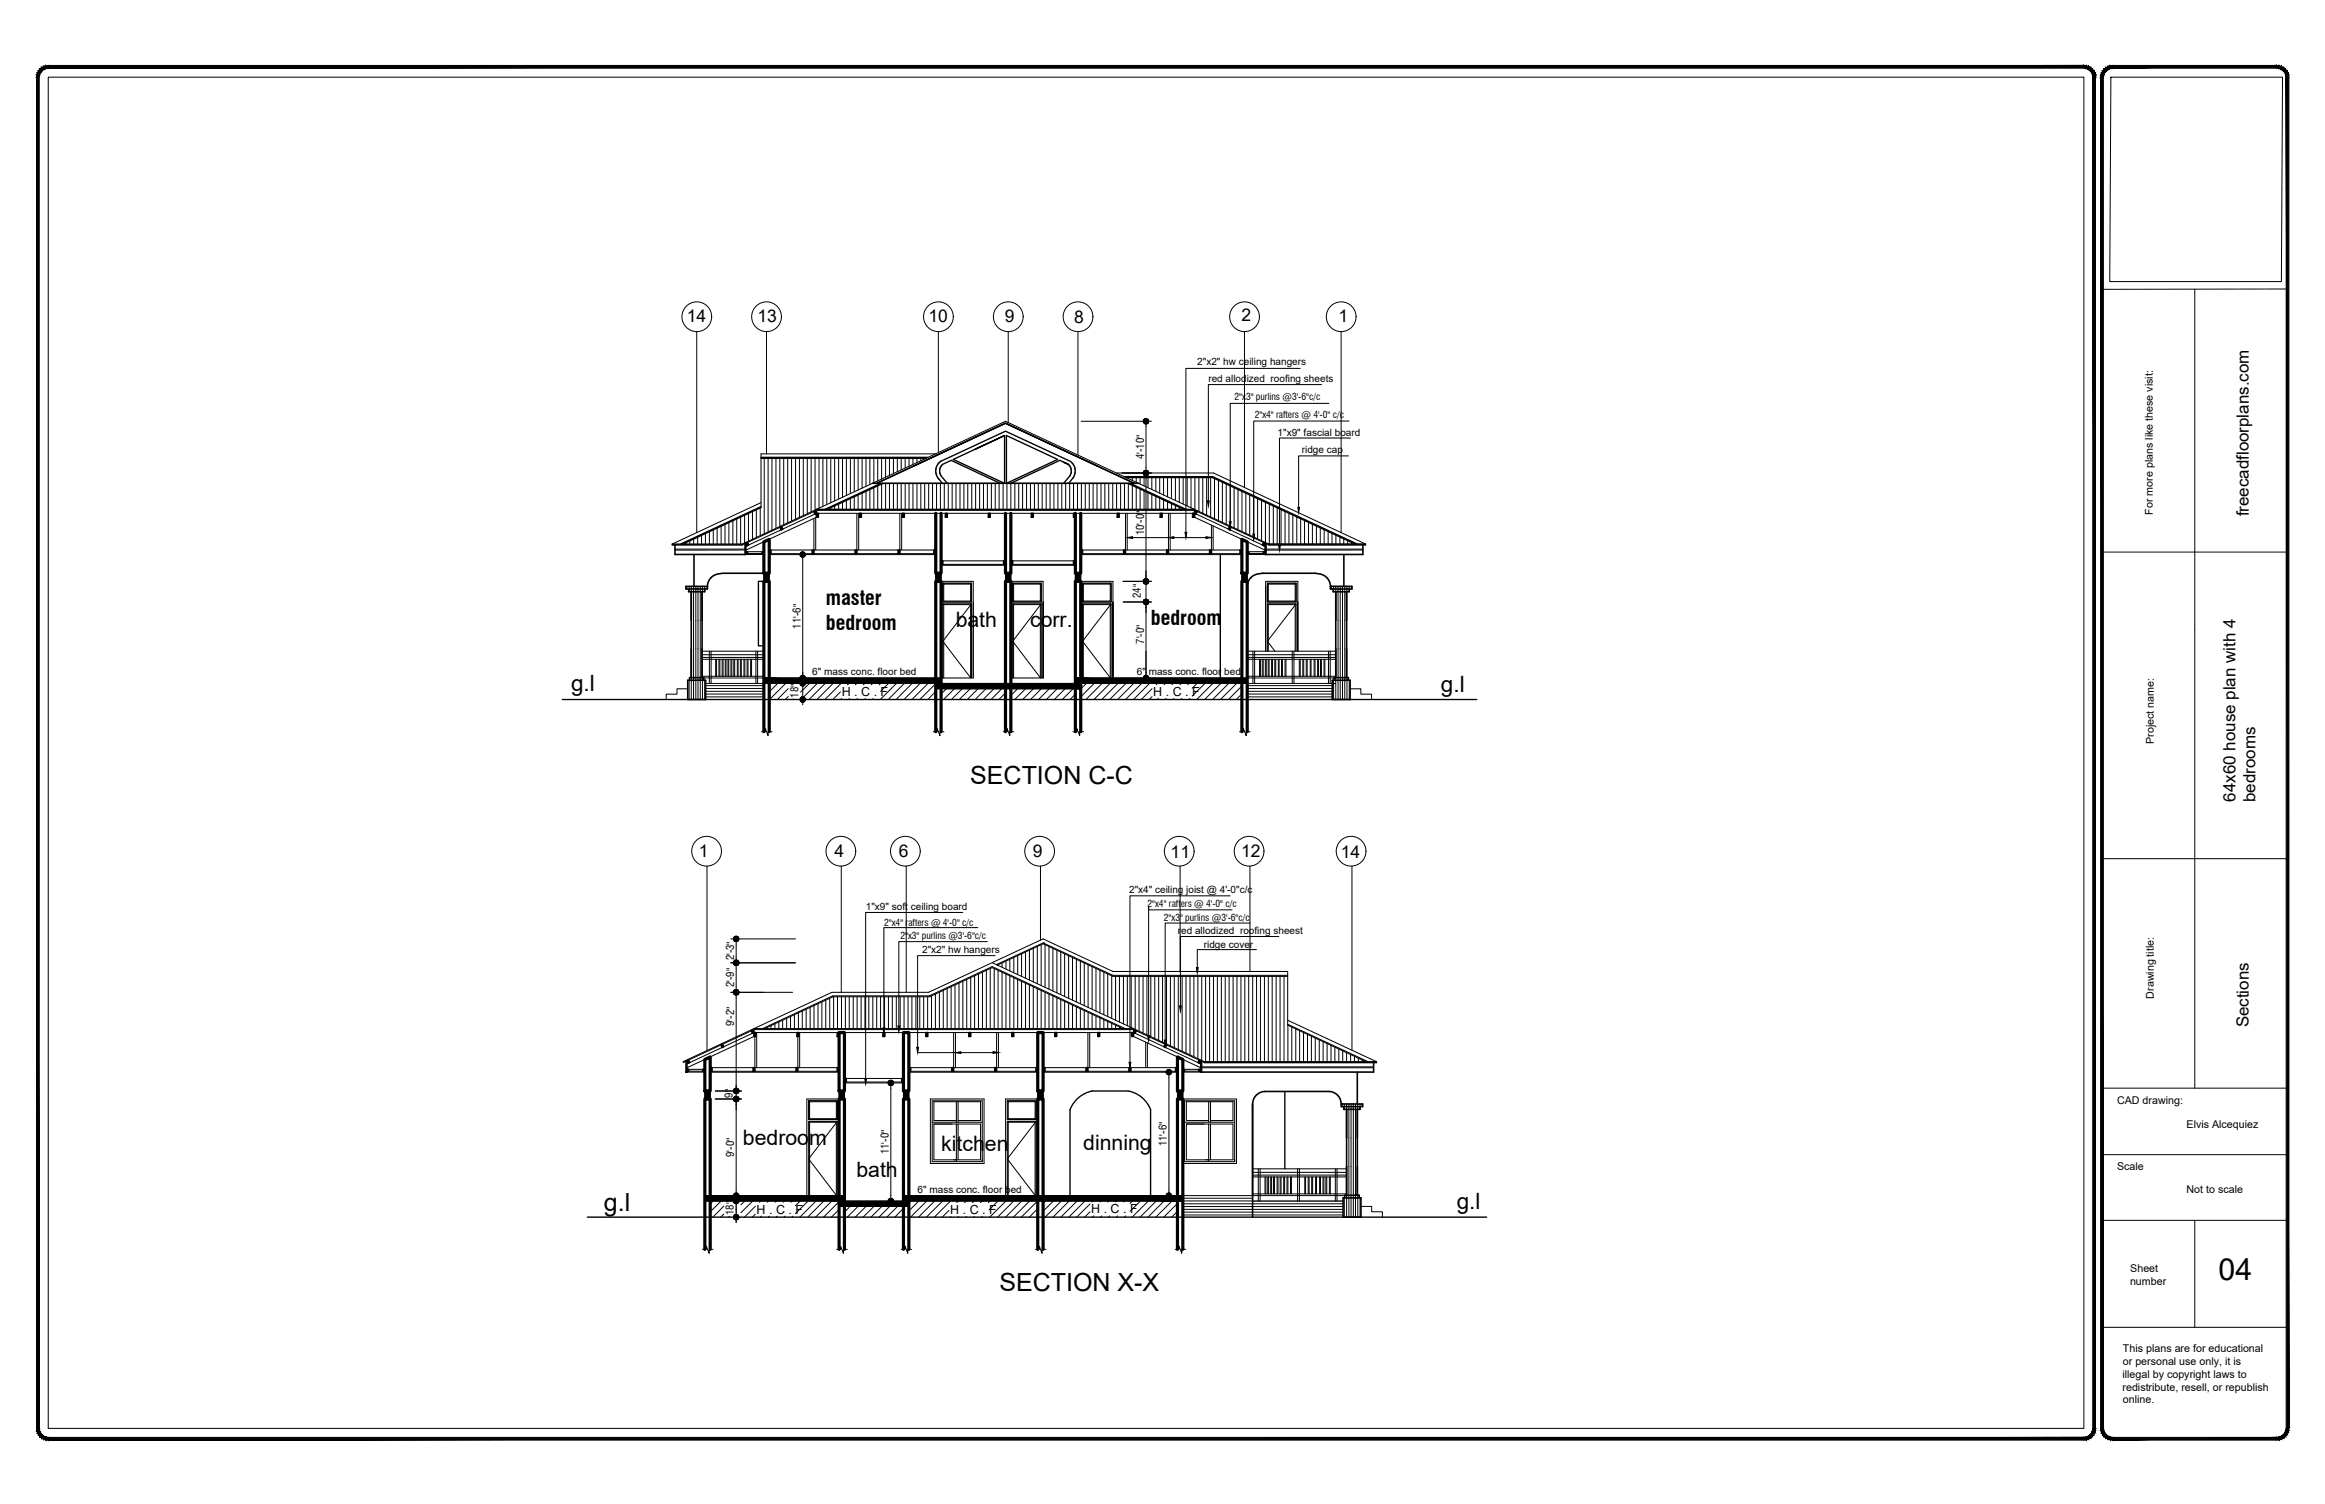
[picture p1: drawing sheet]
<svg xmlns="http://www.w3.org/2000/svg" width="432mm" height="279mm" viewBox="0 0 432 279" stroke-linecap="round" stroke-linejoin="round" font-family="sans-serif">
<defs><g id="words">
<text font-size="5.6" x="412" y="237.8">04</text>
<g font-size="4.6">
<text x="180.2" y="145.6">SECTION C-C</text>
<text x="112.1" y="225">g.l</text>
<text x="185.6" y="239.9">SECTION X-X</text>
</g>
<g font-size="4.2">
<text x="106.1" y="128.4">g.l</text>
<text x="267.6" y="128.5">g.l</text>
<text x="270.6" y="224.6">g.l</text>
</g>
<g font-size="3.9">
<text x="177.5" y="116.6">bath</text>
<text x="191.3" y="116.5">corr.</text>
<text x="138" y="212.8">bedroom</text>
<text x="174.8" y="213.9">kitchen</text>
<text x="201.2" y="213.6">dinning</text>
<text x="159.1" y="218.7">bath</text>
</g>
<g font-size="3.8">
<text x="153.4" y="112.3">master</text>
<text x="153.4" y="117">bedroom</text>
<text x="213.7" y="116.1">bedroom</text>
</g>
<g font-size="3.3">
<text x="127.6" y="59.7">14</text>
<text x="140.7" y="59.9">13</text>
<text x="172.5" y="59.9">10</text>
<text x="186.6" y="59.9">9</text>
<text x="199.5" y="60">8</text>
<text x="230.6" y="59.7">2</text>
<text x="248.6" y="59.8">1</text>
<text x="129.8" y="159.2">1</text>
<text x="155" y="159.2">4</text>
<text x="166.9" y="159.2">6</text>
<text x="191.8" y="159.2">9</text>
<text x="217.4" y="159.3">11</text>
<text x="230.5" y="159.2">12</text>
<text x="249" y="159.4">14</text>
</g>
<g font-size="3.1">
<text x="417.6" y="95.9" transform="rotate(-90 417.6 95.9)">freecadfloorplans.com</text>
<text x="415.1" y="148.9" transform="rotate(-90 415.1 148.9)">64x60 house plan with 4</text>
<text x="418.9" y="149" transform="rotate(-90 418.9 149)">bedrooms</text>
<text x="417.6" y="190.9" transform="rotate(-90 417.6 190.9)">Sections</text>
</g>
<g font-size="2.3">
<text x="156.3" y="129.3">H . C . F</text>
<text x="214.2" y="129.3">H . C . F</text>
<text x="140.5" y="225.5">H . C . F</text>
<text x="176.5" y="225.5">H . C . F</text>
<text x="202.7" y="225.4">H . C . F</text>
</g>
<g font-size="2">
<text x="212.5" y="85.3" transform="rotate(-90 212.5 85.3)">4'-10&quot;</text>
<text x="399.8" y="95.6" transform="rotate(-90 399.8 95.6)">For more plans like these visit:</text>
<text x="212.5" y="99.4" transform="rotate(-90 212.5 99.4)">10'-0&quot;</text>
<text x="211.9" y="111.1" transform="rotate(-90 211.9 111.1)">24&quot;</text>
<text x="148.7" y="116.8" transform="rotate(-90 148.7 116.8)">11'-6&quot;</text>
<text x="212.5" y="119.6" transform="rotate(-90 212.5 119.6)">7'-0&quot;</text>
<text x="148.3" y="129.6" transform="rotate(-90 148.3 129.6)">18&quot;</text>
<text x="400" y="138.2" transform="rotate(-90 400 138.2)">Project name:</text>
<text x="136.4" y="178.4" transform="rotate(-90 136.4 178.4)">2'-3&quot;</text>
<text x="136.4" y="183.4" transform="rotate(-90 136.4 183.4)">2'-9&quot;</text>
<text x="400" y="185.5" transform="rotate(-90 400 185.5)">Drawing title:</text>
<text x="136.4" y="190.6" transform="rotate(-90 136.4 190.6)">9'-2&quot;</text>
<text x="136.1" y="203.9" transform="rotate(-90 136.1 203.9)">9&quot;</text>
<text x="393.2" y="205">CAD drawing:</text>
<text x="406.1" y="209.6">Elvis Alcequiez</text>
<text x="136.4" y="214.9" transform="rotate(-90 136.4 214.9)">9'-0&quot;</text>
<text x="165.1" y="214.4" transform="rotate(-90 165.1 214.4)">11'-0&quot;</text>
<text x="216.7" y="212.9" transform="rotate(-90 216.7 212.9)">11'-6&quot;</text>
<text x="393.2" y="217.4">Scale</text>
<text x="406.1" y="221.6">Not to scale</text>
<text x="136.3" y="225.7" transform="rotate(-90 136.3 225.7)">18&quot;</text>
<text x="395.6" y="238.7">number</text>
<text x="395.6" y="236.4">Sheet</text>
<text x="394.3" y="251.2">This plans are for educational</text>
<text x="394.2" y="256">illegal by copyright laws to</text>
<text x="394.3" y="253.6">or personal use only, it is</text>
<text x="394.2" y="258.3">redistribute, resell, or republish</text>
<text x="394.3" y="260.7">online.</text>
</g>
<g font-size="1.9">
<text x="222.4" y="67.8">2&quot;x2&quot; hw ceiling hangers</text>
<text x="224.4" y="70.9">red allodized roofing sheets</text>
<text x="237.3" y="80.9">1&quot;x9&quot; fascial board</text>
<text x="241.8" y="84.2">ridge cap</text>
<text x="150.9" y="125.4">6&quot; mass conc. floor bed</text>
<text x="211.1" y="125.4">6&quot; mass conc. floor bed</text>
<text x="209.7" y="165.8">2&quot;x4&quot; ceiling joist @ 4'-0&quot;c/c</text>
<text x="160.8" y="169.1">1&quot;x9&quot; soft ceiling board</text>
<text x="218.7" y="173.5">red allodized roofing sheest</text>
<text x="171.3" y="177.1">2&quot;x2&quot; hw hangers</text>
<text x="223.6" y="176.1">ridge cover</text>
<text x="170.4" y="221.6">6&quot; mass conc. floor bed</text>
</g>
<g font-size="1.8">
<text x="229.3" y="74.3">2&quot;x3&quot; purlins @3'-6&quot;c/c</text>
<text x="233" y="77.7">2&quot;x4&quot; rafters @ 4'-0&quot; c/c</text>
<text x="164.2" y="172">2&quot;x4&quot; rafters @ 4'-0&quot; c/c</text>
<text x="213.1" y="168.5">2&quot;x4&quot; rafters @ 4'-0&quot; c/c</text>
<text x="216.2" y="171.1">2&quot;x3&quot; purlins @3'-6&quot;c/c</text>
<text x="167.2" y="174.5">2&quot;x3&quot; purlins @3'-6&quot;c/c</text>
</g>
</g></defs>
<!-- layer: hatch -->
<g fill="none" stroke="#000" stroke-width=".19">
<path d="M129.6 99.8v1.3M130.3 99.4v1.7M131 99.1v2M131.7 98.7v2.4M132.5 98.4v2.7M133.2 98.1v3M133.9 97.7v3.4M134.6 97.4v3.7M135.4 97.1v4M136.1 96.7v4.4M136.8 96.4v4.7M137.5 96v5.1"/>
<path d="M138.3 95.7v5.1M139 95.4v5.1M139.7 95v5.2M140.5 94.7v5.1M141.2 94.3v5.2M141.9 85.1v14.1M142.6 85.1v13.7M143.4 85.1v13.4M144.1 85.1v13M144.8 85.1v12.7M145.5 85.1v12.4M146.3 85.1v12"/>
<path d="M147 85.1v11.7M147.8 85.1v11.3M148.5 85.1v11M149.2 85.1v10.7M149.9 85.1v10.3M150.7 85.1v10M151.4 85.1v9.6M152.1 85.1v9.3M152.8 85.1v9M153.6 85.1v8.6M154.3 85.1v8.3M154.3 94.3v.3"/>
<path d="M155 85.1v8M155 94v.6M155.8 85.1v7.6M155.8 93.6v1M156.5 85.1v7.3M156.5 93.3v1.3M157.2 85.1v6.9M157.2 92.9v1.7M157.9 85.1v6.6M157.9 92.6v2M158.7 85.1v6.3M158.7 92.3v2.3"/>
<path d="M159.4 85.1v5.9M159.4 91.9v2.7M160.1 85.1v5.6M160.1 91.6v3M160.8 85.1v5.2M160.8 91.3v3.3M161.6 85.1v4.9M161.6 90.9v3.7M162.3 85.1v4.6M162.3 90.6v4M163 85.1v4.2M163 90.2v4.4"/>
<path d="M163.7 85.1v3.9M163.7 89.9v4.7M164.5 85.1v3.6M164.5 89.8v4.8M165.2 85.1v3.2M165.2 89.8v4.8M165.9 85.1v2.9M165.9 89.8v4.8M166.7 85.1v2.5M166.7 89.8v4.8M167.4 85.1v2.2M167.4 89.8v4.8"/>
<path d="M168.1 85.1v1.8M168.1 89.8v4.8M168.8 85.1v1.5M168.8 89.8v4.8M169.6 85.1v1.2M169.6 89.8v4.8M170.3 85.1v.8M170.3 89.8v4.8M171 85.1v.5M171 89.8v4.8M171.7 85.1v.1M171.7 89.8v4.8"/>
<path d="M172.5 89.8v4.8M173.2 89.8v4.8M173.9 89.8v4.8M174.7 89.8v4.8M175.4 89.8v4.8M176.1 89.8v4.8M176.8 89.8v4.8M177.6 89.8v4.8M178.3 89.8v4.8M179 89.8v4.8M179.7 89.8v4.8M180.5 89.8v4.8"/>
<path d="M181.2 89.8v4.8M181.9 89.8v4.8M182.7 89.8v4.8M183.4 89.8v4.8M184.1 89.8v4.8M184.8 89.8v4.8M185.6 89.8v4.8M186.3 89.8v4.8M187 89.8v4.8M187.7 89.8v4.8M188.5 89.8v4.8M189.2 89.8v4.8"/>
<path d="M189.9 89.8v4.8M190.7 89.8v4.8M191.4 89.8v4.8M192.1 89.8v4.8M192.8 89.8v4.8M193.6 89.8v4.8M194.3 89.8v4.8M195 89.8v4.8M195.7 89.8v4.8M196.5 89.8v4.8M197.2 89.8v4.8M197.9 89.8v4.8"/>
<path d="M198.7 89.8v4.8M199.4 89.8v4.8M200.1 89.8v4.8M200.8 89.8v4.8M201.6 89.8v4.8M202.3 89.8v4.8M203 89.8v4.8M203.7 89.8v4.8M204.5 89.8v4.8M205.2 89.8v4.8M205.9 89.8v4.8M206.7 89.8v4.8"/>
<path d="M207.4 89.8v4.8M208.1 89.8v4.8M208.8 89.8v4.8M209.6 88.7v.2M209.6 89.8v4.8M210.3 88.7v.5M210.3 90.2v4.4M211 88.7v.9M211 90.5v4.1M211.7 88.7v1.2M211.7 90.8v3.8M212.5 88.7v1.6"/>
<path d="M212.5 91.2v3.4M213.2 88.7v1.9M213.2 91.5v3.1M213.9 88.7v2.2M213.9 91.8v2.8M214.7 88.7v2.6M214.7 92.2v2.4M215.4 88.7v2.9M215.4 92.5v2.1M216.1 88.7v3.3M216.1 92.9v1.7M216.8 88.7v3.6"/>
<path d="M216.8 93.2v1.4M217.6 88.7v3.9M217.6 93.5v1.1M218.3 88.7v4.3M218.3 93.9v.7M219 88.7v4.6M219 94.2v.4M219.7 88.7v4.9M219.7 94.6h.1M220.5 88.7v5.3M221.2 88.7v5.6M221.9 88.7v6"/>
<path d="M222.7 88.7v6.3M223.4 88.7v6.6M224.1 88.7v7M224.8 88.7v7.3M225.6 88.9v7.5M226.3 89.2v7.5M227 89.6v7.4M227.7 89.9v7.5M228.5 90.2v7.5M229.2 90.6v7.5M229.9 90.9v7.5M230.7 91.3v7.4"/>
<path d="M231.4 91.6v7.5M232.1 91.9v7.5M232.8 92.3v7.4M233.6 92.6v7.5M234.3 92.9v7.5M235 93.3v7.5M235.7 93.6v7.5M236.5 94v7.1M237.2 94.3v6.8M237.9 94.6v6.5M238.7 95v6.1M239.4 95.3v5.8"/>
<path d="M240.1 95.7v5.4M240.8 96v5.1M241.6 96.4v4.7M242.3 96.7v4.4M243 97v4.1M243.7 97.4v3.7M244.5 97.7v3.4M245.2 98.1v3M245.9 98.4v2.7M246.7 98.7v2.4M247.4 99.1v2M248.1 99.4v1.7"/>
<path d="M248.8 99.7v1.4M127.4 100.8v.3M127.6 108.9v.5M128 108.9v1M128.1 100.5v.6M128.4 108.9v1M128.8 108.9v21M128.8 100.1v1M129.2 108.9v21M129.6 108.9v21M130.1 108.9v21M130.5 108.9v1"/>
<path d="M130.9 108.9v1M131.3 108.9v.5M247.3 108.9v.5M247.7 108.9v1M248.1 108.9v1M248.5 108.9v21M248.9 108.9v21M249.3 108.9v21M249.6 100.1v1M249.8 108.9v21M250.2 108.9v1M250.3 100.4v.7"/>
<path d="M250.6 108.9v1M251 108.9v.5M251 100.8v.3M128 126.4v3.5M128.4 125.9v4M130.5 125.9v4M130.9 126.4v3.5M131 127.4h10.9M131 127.9h10.9M131 128.4h10.9M131 128.9h10.9M131 129.5h10.9"/>
<path d="M143 127l-.1 .1M144.4 127l-1.5 1.5M145.9 127l-3 2.9M146.4 127.9l-2 2M146.4 129.4l-.6 .5M147.4 129.9h-.1M148.8 127l-.1 .1M148.8 129.9h.1M150.3 127l-1.6 1.6M151.8 127l-2.8 2.7M153.3 127l-3.1 2.9M154.7 127l-3 2.9"/>
<path d="M156.1 128.5l-1.4 1.4M156.2 127l-3 2.9M156.3 129.8l-.2 .1M157.7 127l-.3 .2M157.8 129.8l-.2 .1M159.1 127l-.2 .2M159.2 129.8l-.1 .1M160.6 127l-.3 .2M160.7 129.8l-.2 .1M162.1 127l-.3 .2M162.2 129.8l-.2 .1M163.5 127l-.2 .2"/>
<path d="M165 127l-1.5 1.4M166.5 127l-3 2.9M167.9 127l-2.9 2.9M169.4 127l-3 2.9M170.9 127l-3 2.9M172.3 127l-2.9 2.9M173.8 127l-3 2.9M173.8 128.5l-1.5 1.4M173.8 129.9h.1M175.8 128l-1 .9M177.2 128l-2 1.9M178.7 128l-2 1.9"/>
<path d="M180.2 128l-2 1.9M181.6 128l-2 1.9M183.1 128l-2 1.9M184.6 128l-2 1.9M186 128l-1.9 1.9M186.7 128.7l-1.2 1.2M189 128l-1.3 1.2M190.5 128l-2 1.9M191.9 128l-2 1.9M193.4 128l-2 1.9M194.9 128l-2 1.9M196.3 128l-2 1.9"/>
<path d="M197.8 128l-2 1.9M199.3 128l-2 1.9M199.7 129l-1 .9M201.7 127l-1 1M203.2 127l-2.5 2.5M204.7 127l-3 2.9M206.1 127l-2.9 2.9M207.6 127l-3 2.9M209.1 127l-3 2.9M210.6 127l-3 2.9M212 127l-3 2.9M213.5 127l-3 2.9"/>
<path d="M214 127.9l-2 2M214 129.4l-.6 .5M215 127l-.3 .2M215.1 129.8l-.2 .1M216.4 127l-.2 .2M216.6 129.8l-.2 .1M217.9 127l-.2 .2M218 129.8l-.1 .1M219.4 127l-.3 .2M219.5 129.8l-.2 .1M220.8 127l-.2 .2M221 129.8l-.2 .1"/>
<path d="M222.3 127l-.9 .9M223.8 127l-2.4 2.3M225.2 127l-2.9 2.9M226.7 127l-3 2.9M228.2 127l-3 2.9M229.7 127l-3 2.9M230.6 127.5l-2.5 2.4M230.6 128.9l-1 1M231.6 127.4h15.8M231.6 127.9h15.8M231.6 128.4h15.8M231.6 128.9h15.8"/>
<path d="M231.6 129.5h15.8M247.7 126.4v3.5M248.1 125.9v4M250.2 125.9v4M250.6 126.4v3.5M183.9 179.9v11.2M184.6 179.9v11.2M185.4 179.2v.2M186.1 178.9v.8M186.8 178.6v1.4M187.5 178.2v2.2M188.3 177.9v2.8"/>
<path d="M189 177.6v3.4M189.7 177.2v4.2M190.5 176.9v4.8M191.2 176.5v5.6M191.9 176.2v6.2M192.6 175.8v6.9M193.4 175.5v7.6M194.1 175.5v7.9M194.8 175.8v8M195.5 176.2v7.9M196.3 176.5v7.9M197 176.9v7.9"/>
<path d="M197.7 177.2v7.9M198.5 177.5v8M199.2 177.9v7.9M199.9 178.2v7.9M200.6 178.5v8M201.4 178.9v7.9M202.1 179.2v8M202.8 179.6v7.9M203.5 179.9v7.9M142.5 190.9v.2M143.2 190.5v.6M143.9 190.2v.9"/>
<path d="M144.6 189.9v1.2M145.4 189.5v1.6M146.1 189.2v1.9M146.8 188.8v2.3M147.5 188.5v2.6M148.3 188.2v2.9M149 187.8v3.3M149.7 187.5v3.6M150.5 187.1v4M151.2 186.8v4.3M151.9 186.5v4.6M152.6 186.1v5"/>
<path d="M153.4 185.8v5.3M154.1 185.4v5.7M154.8 185.2v5.9M155.5 185.2v5.9M156.3 185.2v5.9M157 185.2v5.9M157.7 185.2v5.9M158.5 185.2v5.9M159.2 185.2v5.9M159.9 185.2v5.9M160.6 185.2v5.9M161.4 185.2v5.9"/>
<path d="M162.1 185.2v5.9M162.8 185.2v5.9M163.5 185.2v5.9M164.3 185.2v5.9M165 185.2v5.9M165.7 185.2v5.9M166.5 185.2v5.9M167.2 185.2v5.9M167.9 185.2v5.9M168.6 185.2v5.9M169.4 185.2v5.9M170.1 185.2v5.9"/>
<path d="M170.8 185.2v5.9M171.5 185.2v5.9M172.3 185.2v5.9M173 185v6.1M173.7 184.7v6.4M174.5 184.3v6.8M175.2 184v7.1M175.9 183.6v7.5M176.6 183.3v7.8M177.4 183v8.1M178.1 182.6v8.5M178.8 182.3v8.8"/>
<path d="M179.5 182v9.1M180.3 181.6v9.5M181 181.3v9.8M181.7 180.9v10.2M182.5 180.6v10.5M183.2 180.3v10.8M185.4 180.3v10.8M186.1 180.6v10.5M186.8 180.9v10.2M187.5 181.3v9.8M188.3 181.6v9.5M189 182v9.1"/>
<path d="M189.7 182.3v8.8M190.5 182.7v8.4M191.2 183v8.1M191.9 183.3v7.8M192.6 183.7v7.4M193.4 184v7.1M194.1 184.3v6.8M194.8 184.7v6.4M195.5 185v6.1M196.3 185.4v5.7M197 185.7v5.4M197.7 186v5.1"/>
<path d="M198.5 186.4v4.7M199.2 186.7v4.4M199.9 187.1v4M200.6 187.4v3.7M201.4 187.7v3.4M202.1 188.1v3M202.8 188.4v2.7M203.5 188.8v2.3M204.3 180.3v7.9M204.3 189.1v2M205 180.6v7.9M205 189.4v1.7"/>
<path d="M205.7 180.9v8M205.7 189.8v1.3M206.5 181.3v7.9M206.5 190.1v1M207.2 181.4v8.1M207.2 190.4v.7M207.9 181.4v8.5M207.9 190.8v.3M208.6 181.4v8.8M209.4 181.4v9.1M210.1 181.4v9.5M210.8 181.4v9.8"/>
<path d="M211.5 181.4v10.2M212.3 181.4v10.5M213 181.4v10.8M213.7 181.4v11.2M214.5 181.4v11.5M215.2 181.4v11.9M215.9 181.4v12.2M216.6 181.4v12.5M217.4 181.4v12.9M218.1 181.4v13.2M218.8 181.4v13.6M219.5 181.4v13.9"/>
<path d="M220.3 181.4v14.2M221 181.4v14.6M221.7 181.4v14.9M222.5 181.4v15.2M223.2 181.4v15.6M223.9 181.4v15.8M224.6 181.4v15.8M225.4 181.4v15.8M226.1 181.4v15.8M226.8 181.4v15.8M227.5 181.4v15.8M228.3 181.4v15.8"/>
<path d="M229 181.4v15.8M229.7 181.4v15.8M230.5 181.4v15.8M231.2 181.4v15.8M231.9 181.4v15.8M232.6 181.4v15.8M233.4 181.4v15.8M234.1 181.4v15.8M234.8 181.4v15.8M235.5 181.4v15.8M236.3 181.4v15.8M237 181.4v15.8"/>
<path d="M237.7 181.4v15.8M238.5 181.4v15.8M239.2 190.5v6.7M239.9 190.8v6.4M240.7 191.1v6.1M241.4 191.5v5.7M242.1 191.8v5.4M242.8 192.2v5M243.6 192.5v4.7M244.3 192.8v4.4M245 193.2v4M245.7 193.5v3.7"/>
<path d="M246.5 193.9v3.3M247.2 194.2v3M247.9 194.5v2.7M248.7 194.9v2.3M249.4 195.2v2M250.1 195.5v1.7M250.8 195.9v1.3M251.6 196.2v1M252.3 196.6v.6M253 196.9v.3M249.3 205.1v.5M249.7 205.1v1"/>
<path d="M250.1 205.1v1M250.5 205.1v21M250.9 205.1v21M251.3 205.1v21M251.7 205.1v21M252.2 205.1v1M252.6 205.1v1M253 205.1v.5M132.4 223.1l-.5 .6M133.9 223.1l-2 2M134.4 224.1l-2 2M134.4 225.5l-.6 .6"/>
<path d="M135.5 225.9l-.2 .2M138.3 223.1l-.7 .7M139.8 223.1l-2.2 2.2M140.3 224.1l-2 2M140.3 225.6l-.6 .5M141.3 223.1l-.3 .2M141.4 225.9l-.2 .2M142.7 223.1l-.2 .2M142.9 225.9l-.2 .2M144.2 223.1l-.2 .2M144.3 225.9l-.2 .2M145.7 223.1l-.3 .2"/>
<path d="M145.8 225.9l-.2 .2M147.1 223.1l-.2 .2M147.3 225.9l-.2 .2M148.6 223.1l-.9 .9M150.1 223.1l-2.4 2.4M151.5 223.1l-2.9 3M153 223.1l-3 3M154.5 223.1l-3 3M155.8 223.2l-2.8 2.9M155.8 224.7l-1.4 1.4M157.9 224.1l-1.1 1.1M159.3 224.1l-1.9 2"/>
<path d="M160.8 224.1l-2 2M162.3 224.1l-2 2M163.8 224.1l-2 2M165.2 224.1l-2 2M166.7 224.1l-2 2M167.8 224.5l-1.6 1.6M167.8 226l-.2 .1M169.2 223.1l-.4 .4M170.6 223.1l-1.8 1.9M172.1 223.1l-3 3M173.6 223.1l-3 3M175.1 223.1l-3.1 3"/>
<path d="M176.2 224.9l-1.2 1.2M176.5 223.1l-3 3M176.6 226l-.1 .1M178 223.1l-.3 .3M178 226l-.1 .1M179.5 223.1l-.4 .3M179.5 226l-.1 .1M180.9 223.1l-.3 .3M181 226l-.1 .1M182.4 223.1l-.3 .3M182.5 226l-.2 .1M183.9 223.1l-.3 .3"/>
<path d="M185.3 223.1l-1.6 1.7M186.8 223.1l-3 3M188.3 223.1l-3 3M189.7 223.1l-2.9 3M191.2 223.1l-3 3M192.7 223.1l-3 3M192.7 224.5l-1.5 1.6M192.7 226l-.1 .1M194.1 223.1l-.4 .4M195.6 223.1l-1.9 1.9M197.1 223.1l-3 3M198.6 223.1l-3 3"/>
<path d="M200 223.1l-3 3M201.5 223.1l-3 3M202.4 223.7l-2.4 2.4M202.4 225.1l-.9 1M203 223.1l-.2 .2M203.1 225.9l-.2 .2M204.4 223.1l-.1 .2M204.6 225.9l-.2 .2M205.9 223.1l-.2 .2M206.1 225.9l-.2 .2M207.4 223.1l-.2 .2M207.6 225.9l-.3 .2"/>
<path d="M208.8 223.1l-.1 .2M209 225.9l-.2 .2M210.3 223.1l-.4 .4M211.8 223.1l-1.9 1.9M213.3 223.1l-3 3M214.7 223.1l-3 3M216.2 223.1l-3 3M217.7 223.1l-3 3M218.7 223.6l-2.6 2.5M218.7 225.1l-1.1 1M219.7 222.6h12.9M219.7 223.1h12.9"/>
<path d="M219.7 223.6h29.7M219.7 224.1h29.7M219.7 224.7h29.7M219.7 225.2h29.7M219.7 225.7h29.7M249.7 222.5v3.6M250.1 222v4.1M252.2 222v4.1M252.6 222.5v3.6"/>
</g>
<!-- layer: grid -->
<g fill="none" stroke="#000" stroke-width=".19">
<path d="M129.4 61.6v37.3M142.4 61.6v22.7M174.3 61.6v22.5M187.2 61.6v16.9M200.2 61.6v22.9M231.1 61.6v29M249.1 61.6v37.3M131.3 160.9v34.3M156.2 160.9v23.4M168.3 160.9v23.4M193.2 160.9v13.8M219.2 160.9v19.6"/>
<path d="M232.1 160.9v19.6M251.1 160.9v34.2M130.9 196.8v35.3M131.9 196.3v35.8M155.8 192.5v29.6M156.8 191.8v31.3M167.8 191.8v31.3M168.8 191.8v30.3M192.7 191.8v30.3M193.7 191.8v30.3M218.7 196.3v25.8M219.7 196.8v35.3"/>
<path d="M155.8 223.1v9M156.8 224.1v8M167.8 224.1v8M168.8 223.1v9M192.7 223.1v9M193.7 223.1v9M218.7 223.1v9M232.6 221.6v1.7v-1.7"/>
<circle cx="129.4" cy="58.8" r="2.76"/>
<circle cx="142.4" cy="58.8" r="2.76"/>
<circle cx="174.3" cy="58.8" r="2.76"/>
<circle cx="187.3" cy="58.8" r="2.76"/>
<circle cx="200.2" cy="58.8" r="2.76"/>
<circle cx="231.1" cy="58.8" r="2.76"/>
<circle cx="249.1" cy="58.8" r="2.76"/>
<circle cx="131.2" cy="158.1" r="2.76"/>
<circle cx="156.2" cy="158.1" r="2.76"/>
<circle cx="168.1" cy="158.1" r="2.76"/>
<circle cx="193.1" cy="158.1" r="2.76"/>
<circle cx="219" cy="158.1" r="2.76"/>
<circle cx="232" cy="158.1" r="2.76"/>
<circle cx="250.9" cy="158.1" r="2.76"/>
</g>
<!-- layer: demension -->
<g fill="#000" stroke="#000" stroke-width=".19">
<path d="M212.8 77.8h.2l-.2 .5zM212.8 87.9v.5l-.2-.1zM212.8 87.4h.2l-.2 .5zM220.1 98.9h.3l-.2 1zM224 99.7l1 .2-1 .1zM224.2 93h.4l-.2 1zM228.3 96.9h.3l-.1 1zM232.7 99.2h.3l-.2 1zM241 94.3h.3l-.1 1zM212.8 108v.5h-.2zM212.8 111.3l.2 .1-.2 .4zM237.5 101.3h.3l-.2 1z"/>
<path d="M149.1 127v.5l-.2-.1zM149.1 129.4l.2 .1-.2 .4zM212.8 125.9v.6l-.2-.1zM136.7 183.8l.2 .1-.2 .4zM136.7 202.7v.5l-.2-.1zM136.7 203.7h.2l-.2 .5zM136.7 223.1v.5h-.2zM136.7 222.1v.5h-.2z"/>
<path d="M212.4 78.1l-.1 .2h.5zM212.3 78.3h.5l-.4 .2zM212.4 78.5l.1 .1 .3-.3z"/>
<path d="M212.5 78.6l.1 .1 .2-.4zM212.8 78.3v.4h-.2zM212.8 78.3v.4h.2z"/>
<path d="M212.6 77.8l.2 .5v-.5zM212.5 77.9l.1-.1 .2 .5zM212.5 77.9l-.1 .2 .4 .2z"/>
<path d="M212.8 78.3l.2 .4 .2-.1zM212.8 78.3l.5 .2-.1 .1zM212.8 78.3l.5 .2v-.2z"/>
<path d="M212.8 78.3h.5v-.2zM212.8 78.3l.4-.4 .1 .2zM213 77.8l-.2 .5 .4-.4z"/>
<path d="M212.3 87.9l.1 .2 .4-.2zM212.4 88.1l.4-.2-.3 .3zM212.8 87.9l-.3 .3 .1 .1z"/>
<path d="M212.4 87.7l-.1 .2h.5zM212.3 87.9h.5l-.4 .2zM212.4 88.1l.1 .1 .3-.3z"/>
<path d="M212.5 88.2l.1 .1 .2-.4zM212.8 87.9v.5l-.2-.1zM212.8 87.9v.5l.2-.1z"/>
<path d="M212.5 87.5l.3 .4-.2-.5zM212.5 87.5l.3 .4-.4-.2zM212.4 87.7l-.1 .2h.5z"/>
<path d="M212.6 87.4l.2 .5v-.5zM212.5 87.5l.1-.1 .2 .5zM212.5 87.5l-.1 .2 .4 .2z"/>
<path d="M212.8 87.9v.5l.2-.1zM212.8 87.9l.4 .3-.2 .1zM212.8 87.9l.4 .3 .1-.1z"/>
<path d="M212.8 87.9l.2 .4 .2-.1zM212.8 87.9l.5 .2-.1 .1zM212.8 87.9l.5 .2v-.2z"/>
<path d="M213 87.4l-.2 .5 .4-.4zM212.8 87.4h.2l-.2 .5zM212.6 87.4l.2 .5v-.5z"/>
<path d="M212.8 87.9l.5 .2v-.2zM212.8 87.9l.5-.2v.2zM212.8 87.9l.5-.2-.1-.2z"/>
<path d="M212.8 87.9h.5v-.2zM212.8 87.9l.4-.4 .1 .2zM213 87.4l-.2 .5 .4-.4z"/>
<path d="M141.9 106.5l1 1.5v-1.5zM141.9 106.5l1 1.5h-1z"/>
<path d="M173.8 106.5l1 1.5v-1.5zM173.8 106.5l1 1.5h-1z"/>
<path d="M186.7 106.5l1 1.5v-1.5zM186.7 106.5l1 1.5h-1z"/>
<path d="M199.7 106.5l1 1.5v-1.5zM199.7 106.5l1 1.5h-1z"/>
<path d="M212.3 108l.1 .2 .4-.2zM212.4 108.2l.4-.2-.3 .4zM212.8 108l-.3 .4 .1 .1z"/>
<path d="M212.3 108l.1 .2 .4-.2zM212.4 108.2l.4-.2-.3 .4zM212.8 108l-.3 .4 .1 .1z"/>
<path d="M212.4 111.6l-.1 .2h.5zM212.3 111.8h.5l-.4 .2zM212.4 112l.1 .2 .3-.4z"/>
<path d="M212.4 111.6l-.1 .2h.5zM212.3 111.8h.5l-.4 .2zM212.4 112l.1 .2 .3-.4z"/>
<path d="M212.5 112.2l.1 .1 .2-.5zM212.8 111.8v.5h-.2zM212.8 111.8v.5h.2z"/>
<path d="M212.5 112.2l.1 .1 .2-.5zM212.8 111.8v.5h-.2zM212.8 111.8v.5h.2z"/>
<path d="M212.5 107.7l.3 .3-.2-.5zM212.5 107.7l.3 .3-.4-.2zM212.4 107.8l-.1 .2h.5z"/>
<path d="M212.5 107.7l.3 .3-.2-.5zM212.5 107.7l.3 .3-.4-.2zM212.4 107.8l-.1 .2h.5z"/>
<path d="M212.6 111.4l.2 .4v-.5zM212.5 111.5l.1-.1 .2 .4zM212.5 111.5l-.1 .1 .4 .2z"/>
<path d="M212.6 111.4l.2 .4v-.5zM212.5 111.5l.1-.1 .2 .4zM212.5 111.5l-.1 .1 .4 .2z"/>
<path d="M212.8 108v.5h.2zM212.8 108l.4 .4-.2 .1zM212.8 108l.4 .4 .1-.2z"/>
<path d="M212.8 108v.5h.2zM212.8 108l.4 .4-.2 .1zM212.8 108l.4 .4 .1-.2z"/>
<path d="M212.8 111.8l.2 .5 .2-.1zM212.8 111.8l.5 .2-.1 .2zM212.8 111.8l.5 .2v-.2z"/>
<path d="M212.8 111.8l.2 .5 .2-.1zM212.8 111.8l.5 .2-.1 .2zM212.8 111.8l.5 .2v-.2z"/>
<path d="M213 107.5l-.2 .5 .4-.3zM212.8 107.5h.2l-.2 .5zM212.6 107.5l.2 .5v-.5z"/>
<path d="M213 107.5l-.2 .5 .4-.3zM212.8 107.5h.2l-.2 .5zM212.6 107.5l.2 .5v-.5z"/>
<path d="M212.8 108l.5 .2v-.2zM212.8 108l.5-.2v.2zM212.8 108l.5-.2-.1-.1z"/>
<path d="M212.8 108l.5 .2v-.2zM212.8 108l.5-.2v.2zM212.8 108l.5-.2-.1-.1z"/>
<path d="M212.8 111.8h.5v-.2zM212.8 111.8l.4-.3 .1 .1zM213 111.4l-.2 .4 .4-.3z"/>
<path d="M212.8 111.8h.5v-.2zM212.8 111.8l.4-.3 .1 .1zM213 111.4l-.2 .4 .4-.3z"/>
<path d="M230.6 106.5l1 1.5v-1.5zM230.6 106.5l1 1.5h-1z"/>
<path d="M148.6 127v.2l.5-.2zM148.6 127.2l.5-.2-.4 .3zM148.7 127.3l.2 .1 .2-.4z"/>
<path d="M148.6 129.8v.1h.5zM148.6 129.9h.5l-.5 .2zM148.6 130.1l.1 .2 .4-.4z"/>
<path d="M148.7 130.3l.2 .1 .2-.5zM149.1 129.9v.5h-.2zM149.1 129.9v.5h.2z"/>
<path d="M148.7 126.6l.4 .4-.2-.5zM148.7 126.6l.4 .4-.5-.2zM148.6 126.8v.2h.5z"/>
<path d="M149.1 127v.5l.2-.1zM149.1 127l.3 .3-.1 .1zM149.1 127l.3 .3 .1-.1z"/>
<path d="M148.9 129.5l.2 .4v-.5zM148.7 129.6l.2-.1 .2 .4zM148.7 129.6l-.1 .2 .5 .1z"/>
<path d="M149.1 129.9l.2 .5 .1-.1zM149.1 129.9l.4 .2-.1 .2zM149.1 129.9l.4 .2 .1-.2z"/>
<path d="M149.3 126.5l-.2 .5 .3-.4zM149.1 126.5h.2l-.2 .5zM148.9 126.5l.2 .5v-.5z"/>
<path d="M149.1 127l.4 .2 .1-.2zM149.1 127l.4-.2 .1 .2zM149.4 126.6l-.3 .4 .4-.2z"/>
<path d="M149.1 129.9h.5l-.1-.1zM149.4 129.6l.1 .2-.4 .1zM149.3 129.5l-.2 .4 .3-.3z"/>
<path d="M141.9 125.9l32.9 1.1v-1.1zM141.9 125.9l32.9 1.1h-32.9z"/>
<path d="M173.8 127l26.9 1v-1zM173.8 127l26.9 1h-26.9z"/>
<path d="M212.3 125.9l.1 .2 .4-.2zM212.4 126.1l.4-.2-.3 .4zM212.8 125.9l-.3 .4 .1 .1z"/>
<path d="M212.5 125.6l.3 .3-.2-.4zM212.5 125.6l.3 .3-.4-.1zM212.4 125.8l-.1 .1h.5z"/>
<path d="M212.8 125.9v.6l.2-.1zM212.8 125.9l.4 .4-.2 .1zM212.8 125.9l.4 .4 .1-.2z"/>
<path d="M213 125.5l-.2 .4 .4-.3zM212.8 125.5h.2l-.2 .4zM212.6 125.5l.2 .4v-.4z"/>
<path d="M212.8 125.9l.5 .2v-.2zM212.8 125.9l.5-.1v.1zM212.8 125.9l.5-.1-.1-.2z"/>
<path d="M199.7 125.9l31.9 1.1v-1.1zM199.7 125.9l31.9 1.1h-31.9z"/>
<path d="M136.3 184.2l-.1 .1h.5zM136.2 184.3h.5l-.4 .2zM136.3 184.5l.1 .2 .3-.4z"/>
<path d="M136.4 184.7l.1 .1 .2-.5zM136.7 184.3v.5h-.2zM136.7 184.3v.5h.2z"/>
<path d="M136.5 183.9l.2 .4v-.5zM136.4 184l.1-.1 .2 .4zM136.4 184l-.1 .2 .4 .1z"/>
<path d="M136.7 184.3l.2 .5 .2-.1zM136.7 184.3l.5 .2-.1 .2zM136.7 184.3l.5 .2v-.2z"/>
<path d="M136.7 184.3h.5v-.1zM136.7 184.3l.4-.3 .1 .2zM136.9 183.9l-.2 .4 .4-.3z"/>
<path d="M130.9 202.7l1 1.5v-1.5zM130.9 202.7l1 1.5h-1z"/>
<path d="M136.2 202.7l.1 .2 .4-.2zM136.3 202.9l.4-.2-.3 .3zM136.4 203l.1 .1 .2-.4z"/>
<path d="M136.2 202.7l.1 .2 .4-.2zM136.3 202.9l.4-.2-.3 .3zM136.4 203l.1 .1 .2-.4z"/>
<path d="M136.3 204l-.1 .2h.5zM136.2 204.2h.5l-.4 .2zM136.3 204.4l.1 .1 .3-.3z"/>
<path d="M136.3 204l-.1 .2h.5zM136.2 204.2h.5l-.4 .2zM136.3 204.4l.1 .1 .3-.3z"/>
<path d="M136.4 204.5l.1 .1 .2-.4zM136.7 204.2v.5l-.2-.1zM136.7 204.2v.5l.2-.1z"/>
<path d="M136.4 204.5l.1 .1 .2-.4zM136.7 204.2v.5l-.2-.1zM136.7 204.2v.5l.2-.1z"/>
<path d="M136.4 202.3l.3 .4-.2-.5zM136.4 202.3l.3 .4-.4-.2zM136.3 202.5l-.1 .2h.5z"/>
<path d="M136.4 202.3l.3 .4-.2-.5zM136.4 202.3l.3 .4-.4-.2zM136.3 202.5l-.1 .2h.5z"/>
<path d="M136.5 203.7l.2 .5v-.5zM136.4 203.8l.1-.1 .2 .5zM136.4 203.8l-.1 .2 .4 .2z"/>
<path d="M136.5 203.7l.2 .5v-.5zM136.4 203.8l.1-.1 .2 .5zM136.4 203.8l-.1 .2 .4 .2z"/>
<path d="M136.7 202.7v.5l.2-.1zM136.7 202.7l.4 .3-.2 .1zM136.7 202.7l.4 .3 .1-.1z"/>
<path d="M136.7 202.7v.5l.2-.1zM136.7 202.7l.4 .3-.2 .1zM136.7 202.7l.4 .3 .1-.1z"/>
<path d="M136.7 204.2l.2 .4 .2-.1zM136.7 204.2l.5 .2-.1 .1zM136.7 204.2l.5 .2v-.2z"/>
<path d="M136.7 204.2l.2 .4 .2-.1zM136.7 204.2l.5 .2-.1 .1zM136.7 204.2l.5 .2v-.2z"/>
<path d="M136.9 202.2l-.2 .5 .4-.4zM136.7 202.2h.2l-.2 .5zM136.5 202.2l.2 .5v-.5z"/>
<path d="M136.9 202.2l-.2 .5 .4-.4zM136.7 202.2h.2l-.2 .5zM136.5 202.2l.2 .5v-.5z"/>
<path d="M136.7 202.7l.5 .2v-.2zM136.7 202.7l.5-.2v.2zM136.7 202.7l.5-.2-.1-.2z"/>
<path d="M136.7 202.7l.5 .2v-.2zM136.7 202.7l.5-.2v.2zM136.7 202.7l.5-.2-.1-.2z"/>
<path d="M136.7 204.2h.5v-.2zM136.7 204.2l.4-.4 .1 .2zM136.9 203.7l-.2 .5 .4-.4z"/>
<path d="M136.7 204.2h.5v-.2zM136.7 204.2l.4-.4 .1 .2zM136.9 203.7l-.2 .5 .4-.4z"/>
<path d="M155.8 202.7l1 1.5v-1.5zM155.8 202.7l1 1.5h-1z"/>
<path d="M167.8 202.7l1 1.5v-1.5zM167.8 202.7l1 1.5h-1z"/>
<path d="M192.7 202.7l1 1.5v-1.5zM192.7 202.7l1 1.5h-1z"/>
<path d="M218.7 202.7l1 1.5v-1.5zM218.7 202.7l1 1.5h-1z"/>
<path d="M136.2 223.1l.1 .2 .4-.2zM136.3 223.3l.4-.2-.3 .4zM136.4 223.5l.1 .1 .2-.5z"/>
<path d="M136.2 222.1l.1 .2 .4-.2zM136.3 222.3l.4-.2-.3 .4zM136.7 222.1l-.3 .4 .1 .1z"/>
<path d="M136.4 222.8l.3 .3-.2-.4zM136.4 222.8l.3 .3-.4-.2zM136.3 222.9l-.1 .2h.5z"/>
<path d="M136.4 221.8l.3 .3-.2-.4zM136.4 221.8l.3 .3-.4-.2zM136.3 221.9l-.1 .2h.5z"/>
<path d="M136.7 223.1v.5h.2zM136.7 223.1l.4 .4-.2 .1zM136.7 223.1l.4 .4 .1-.2z"/>
<path d="M136.7 222.1v.5h.2zM136.7 222.1l.4 .4-.2 .1zM136.7 222.1l.4 .4 .1-.2z"/>
<path d="M136.9 222.7l-.2 .4 .4-.3zM136.7 222.6l.2 .1-.2 .4zM136.5 222.7l.2 .4v-.5z"/>
<path d="M136.9 221.7l-.2 .4 .4-.3zM136.7 221.6l.2 .1-.2 .4zM136.5 221.7l.2 .4v-.5z"/>
<path d="M136.7 223.1l.5 .2v-.2zM136.7 223.1l.5-.2v.2zM136.7 223.1l.5-.2-.1-.1z"/>
<path d="M136.7 222.1l.5 .2v-.2zM136.7 222.1l.5-.2v.2zM136.7 222.1l.5-.2-.1-.1z"/>
<path d="M130.9 222.1l25.9 1v-1zM130.9 222.1l25.9 1h-25.9z"/>
<path d="M155.8 223.1l13 1v-1zM155.8 223.1l13 1h-13z"/>
<path d="M167.8 222.1l51.9 1v-1zM167.8 222.1l51.9 1h-51.9z"/>
</g>
<!-- layer: wall -->
<g fill="none" stroke="#000" stroke-width=".3">
<path d="M127.4 108.9h4v.5h-4zM127.9 109.4v.5h3v-.5M128.4 109.9v16M128.9 103v5.9M130.4 109.9v16M141.9 106.5h-7.7a2.55 2.55 0 0 0-2.8 2.4M231.6 108.9a2.55 2.55 0 0 1 2.8-2.4h9.9a2.55 2.55 0 0 1 2.8 2.4M247.1 108.9h4v.5h-4zM247.6 109.4v.5h3v-.5M248.1 109.9v16M249.6 103v5.9M250.1 109.9v16"/>
<path d="M127.7 126.4h3.3v3.5h-3.3zM128.1 126.4v-.5h2.6v.5M247.4 126.4h3.3v3.5h-3.3zM247.8 126.4v-.5h2.6v.5M252.1 199.2v5.9M249.1 205.1a2.35 2.35 0 0 0-2.2-2.3h-12a2.35 2.35 0 0 0-2.3 2.3v21M249.1 205.1v.5h4v-.5h-1M249.1 205.1h3M249.6 205.6v.5h3v-.5M250.1 206.1v15.9M252.1 206.1v15.9M249.4 222.5h3.4v3.6h-3.4z"/>
<path d="M249.8 222.5v-.5h2.6v.5"/>
</g>
<!-- layer: ROOF -->
<g fill="none" stroke="#000" stroke-width=".19">
<path d="M141.3 93.4l-16.4 7.7h13M173.8 84.3h-32.5v10M207.4 87.9h18l28.2 13.2v.1M137.9 101.1l48.8-22.8 48.9 22.8v.1M137.9 101.1v.1M184.3 178.9l39.4 18.3M185.2 179.3l8.5-4 13 6.1h32.4M193.7 175.2l13 6h32.4M193.7 175.2l-8.7 4M140 191.1h70.5M141.6 191.1l13.1-6.1h17.9l11.7-5.4 24.6 11.5M142 191.1l12.7-5.9h17.9l11.7-5.4 24.2 11.3"/>
<path d="M223.7 197.2v.2M239.1 189.5l16.5 7.7h-31.9M239.1 190.3l14.9 6.9M253.6 197.2l-14.5-6.8v-9.9h-32.4l-13-6.1-21.2 9.9h-18l-27.6 12.9v.2"/>
</g>
<!-- layer: FASCIA -->
<path d="M124.9 101.1v.1h13M138.4 101v2M138.5 100.9v2.1h-13.1v-1.8M235 100.9v2.1h18.1v-1.8M235.1 101v2M235.6 101.2h18M127.4 197.2v2M127.6 199.2h-.2h.2M127.6 197.1v2.1M223 197.1v2.1h32.1v-1.8M223.2 197.2v2M255.6 197.2v.2h-31.9" fill="none" stroke="#000" stroke-width=".3"/>
<!-- layer: demension -->
<g fill="none" stroke="#000" stroke-width=".19">
<path d="M200.8 78.3h13M212.8 78.7v8.7M241.5 68.4h-21.3v30.5M245.4 71.4h-21v21.6M246.8 74.9h-18.3v22M250.5 78.2h-17.7v21M208.4 87.9h5.4M209.3 99.9h14.7M212.8 88.4v19.1M250.4 84.7h-9.2v9.6M250.8 81.4h-13.2v19.9M149.1 104v22.5"/>
<path d="M208.6 108h5.2M208.6 111.8h5.2M212.8 108v3.8M212.8 112.3v13.3M149.1 127v2.9M149.1 130.4v.5M135.7 178.9h12M135.7 174.4h12M136.7 175.4v2.5M136.7 179.9v3.5M135.7 184.3h11.5M136.7 184.8v17.4"/>
<path d="M130.9 204.2h1M130.9 202.7h1M132.8 204.2h4.9M132.8 202.7h4.9M136.7 202.7v1.5M136.7 204.7v16.9M155.8 204.2h1M155.8 202.7h1M165.4 202.2v19.9M167.8 204.2h1M167.8 202.7h1M192.7 204.2h1"/>
<path d="M192.7 202.7h1M217.1 200.2v20.9M218.7 204.2h1M218.7 202.7h1M130.9 222.1h25.9M130.9 223.1h24.9M136.7 222.1v.5M155.8 224.1h13M156.8 223.1h11M167.8 222.1h64.8M168.8 223.1h50.9"/>
</g>
<!-- layer: step -->
<g fill="none" stroke="#000" stroke-width=".19">
<path d="M138.5 102.8h3.4M138.5 103h3.4M138.5 102.5h3.4M142.9 102.2h30.9M142.9 102.9h30.9M142.9 103h30.9M174.8 104.2h11.9M174.8 104.8h11.9M174.8 105h11.9M187.7 104.2h12M187.7 104.8h12M187.7 105h12"/>
<path d="M200.7 102.2h29.9M200.7 102.9h29.9M200.7 103h29.9M231.6 102.8h3.4M231.6 103h3.4M231.6 102.5h3.4M127.6 199.2h3.3M127.6 199h3.3M127.6 198.7h3.3M131.9 199.2h23.9M131.9 199h23.9M131.9 198.3h23.9"/>
<path d="M168.8 199.2h23.9M168.8 199h23.9M168.8 198.3h23.9M193.7 199.2h25M193.7 199h25M193.7 198.3h25M219.7 199.2h3.3M219.7 199h3.3M219.7 198.7h3.3M156.8 201.2h11M156.8 201h11M156.8 200.3h11"/>
</g>
<!-- layer: DIMENSION -->
<path d="M232.6 223.1h16.8" fill="none" stroke="#000" stroke-width=".25"/>
<!-- layer: wall -->
<path d="M141.9 108h-1v12h1M226.6 103v23.7M104.4 129.9h169.9M209.5 202.7h-6.6a5.6 5.6 0 0 0-4.2 3.5v15.9M209.5 202.7a5.6 5.6 0 0 1 4.2 3.5M213.7 206.1v16M238.6 202.8v14.3M109.1 226.1h167" fill="none" stroke="#000" stroke-width=".25"/>
<!-- layer: 0 -->
<g fill="none" stroke="#000" stroke-width=".19">
<path d="M149.1 103.5v.5M132.9 122.5v3.1M133.1 122.5v3.1M133.5 122.5v3.1M133.7 122.5v3.1M134.1 122.5v3.1M134.3 122.5v3.1M134.7 122.5v3.1M134.8 122.5v3.1M135.2 122.5v3.1M135.3 122.5v3.1M135.7 122.5v3.1"/>
<path d="M135.9 122.5v3.1M136.3 122.5v3.1M136.4 122.5v3.1M136.9 122.5v3.1M137.1 122.5v3.1M137.5 122.5v3.1M137.7 122.5v3.1M138.2 122.5v3.1M138.3 122.5v3.1M138.8 122.5v3.1M138.9 122.5v3.1M139.4 122.5v3.1"/>
<path d="M139.6 122.5v3.1M141.4 135.9h.7v-.6l.5 1.4v-.8h.8M149.1 125v.5M173.3 135.9h.8v-.6l.5 1.4v-.8h.7M186.3 135.9h.7v-.6l.5 1.4v-.8h.8M199.3 135.9h.7v-.6l.5 1.4v-.8h.7M230.2 135.9h.7v-.6l.5 1.4v-.8h.8M233.9 122.5v3.1M234.1 122.5v3.1M234.4 122.5v3.1M234.6 122.5v3.1M235 122.5v3.1"/>
<path d="M235.2 122.5v3.1M235.5 122.5v3.1M235.7 122.5v3.1M236.2 122.5v3.1M236.3 122.5v3.1M236.8 122.5v3.1M236.9 122.5v3.1M237.4 122.5v3.1M237.6 122.5v3.1M238 122.5v3.1M238.2 122.5v3.1M238.7 122.5v3.1"/>
<path d="M238.8 122.5v3.1M241.3 122.5v3.1M241.5 122.5v3.1M242 122.5v3.1M242.1 122.5v3.1M242.6 122.5v3.1M242.8 122.5v3.1M243.3 122.5v3.1M243.5 122.5v3.1M244.1 122.5v3.1M244.2 122.5v3.1M244.7 122.5v3.1"/>
<path d="M244.9 122.5v3.1M245.2 122.5v3.1M245.4 122.5v3.1M245.9 122.5v3.1M246 122.5v3.1M136.7 174.9v.5M136.7 177.9v.5M136.7 179.4v.5M136.7 183.4v.4M217.1 199.7v.5M165.4 201.7v.5M234.9 218.6v3.2"/>
<path d="M235.1 218.6v3.2M235.4 218.6v3.2M235.6 218.6v3.2M236 218.6v3.2M236.2 218.6v3.2M236.5 218.6v3.2M236.7 218.6v3.2M237.2 218.6v3.2M237.3 218.6v3.2M237.8 218.6v3.2M237.9 218.6v3.2M238.4 218.6v3.2"/>
<path d="M238.6 218.6v3.2M239 218.6v3.2M239.2 218.6v3.2M239.7 218.6v3.2M239.8 218.6v3.2M242.3 218.6v3.2M242.5 218.6v3.2M243 218.6v3.2M243.1 218.6v3.2M243.6 218.6v3.2M243.8 218.6v3.2M244.3 218.6v3.2"/>
<path d="M244.5 218.6v3.2M245.1 218.6v3.2M245.2 218.6v3.2M245.7 218.6v3.2M245.9 218.6v3.2M246.2 218.6v3.2M246.4 218.6v3.2M246.9 218.6v3.2M247.1 218.6v3.2M130.5 232.1h.7v-.6l.5 1.3v-.7h.7M155.4 232.1h.7v-.6l.5 1.3v-.7h.8M165.4 222.1v.5"/>
<path d="M167.4 232.1h.7v-.6l.5 1.3v-.7h.7M192.3 232.1h.7v-.6l.5 1.3v-.7h.8M217.1 221.1v.5M218.2 232.1h.8v-.6l.5 1.3v-.7h.7"/>
</g>
<!-- layer: JAMB -->
<g fill="none" stroke="#000" stroke-width=".19">
<path d="M144.9 98l.5 .3M145.2 97.8l-.1 .6M151.1 95l.5 .4 .4 .7M151.4 94.9l-.1 .6M152 95.4l-.4 .7M159.6 95.4l.4 .7M160 95.4l-.4 .7M167.6 95.4l.3 .7M167.9 95.4l-.3 .7M175.6 95.4l.3 .7M175.9 95.4l-.3 .7M183.6 95.4l.3 .7"/>
<path d="M183.9 95.4l-.3 .7M191.5 95.4l.4 .7M191.9 95.4l-.4 .7M199.4 95.4l.3 .7M199.7 95.4l-.3 .7M207.5 95.4l.3 .7M207.8 95.4l-.3 .7M215.5 95.4l.3 .7M215.8 95.4l-.3 .7M221.5 95.4l.3 .7M222 94.9l.1 .6M222.3 95l-.5 .4-.3 .7"/>
<path d="M228.3 97.8l.1 .6M228.6 98l-.5 .3M138.5 102.5l.4 .3M138.5 100.9l.6 .3M138.8 100.8l-.1 .6M138.9 102.5l-.4 .3M141.5 102.5l.4 .3M141.9 102.5l-.4 .3M142.9 102.2l.3 .7M143.2 102.2l-.3 .7M150.8 102.2l.4 .7M151.2 102.2l-.4 .7"/>
<path d="M158.8 102.2l.3 .7M159.1 102.2l-.3 .7M166.8 102.2l.3 .7M167.1 102.2l-.3 .7M173.4 102.2l.4 .7M173.8 102.2l-.4 .7M174.8 104.2l.3 .6M175.1 104.2l-.3 .6M186.4 104.2l.3 .6M186.7 104.2l-.3 .6M187.7 104.2l.4 .6M188.1 104.2l-.4 .6"/>
<path d="M199.4 104.2l.3 .6M199.7 104.2l-.3 .6M200.7 102.2l.3 .7M201 102.2l-.3 .7M208.7 102.2l.3 .7M209 102.2l-.3 .7M216.7 102.2l.3 .7M217 102.2l-.3 .7M224.6 102.2l.4 .7M225 102.2l-.4 .7M230.3 102.2l.3 .7M230.6 102.2l-.3 .7"/>
<path d="M231.6 102.5l.4 .3M232 102.5l-.4 .3M234.6 102.5l.4 .3M234.7 100.8v.6M235 102.5l-.4 .3M235 100.9l-.6 .3M127.6 198.7l.3 .3M127.6 197.1l.5 .3M127.9 196.9l-.1 .6M127.9 198.7l-.3 .3M130.6 198.7l.3 .3M130.9 198.7l-.3 .3"/>
<path d="M131.9 198.3l.3 .7M132.2 198.3l-.3 .7M133.9 194.1l.5 .3M134.2 194l-.1 .6M139.5 191.5l.5 .3 .4 .7M139.9 191.4l-.2 .5M139.9 198.3l.3 .7M140.2 198.3l-.3 .7M140.4 191.8l-.4 .7M147.9 198.3l.3 .7M148 191.8l.4 .7M148.2 198.3l-.3 .7"/>
<path d="M148.4 191.8l-.4 .7M155.5 198.3l.3 .7M155.5 191.8l.3 .7M155.8 198.3l-.3 .7M155.8 191.8l-.3 .7M164 191.8l.3 .7M164.3 191.8l-.3 .7M168.8 198.3l.3 .7M169.1 198.3l-.3 .7M172 191.8l.3 .7M172.3 191.8l-.3 .7M176.8 198.3l.3 .7"/>
<path d="M177.1 198.3l-.3 .7M179.9 191.8l.4 .7M180.3 191.8l-.4 .7M184.7 198.3l.4 .7M185.1 198.3l-.4 .7M187.9 191.8l.4 .7M188.3 191.8l-.4 .7M192.4 198.3l.3 .7M192.7 198.3l-.3 .7M193.7 198.3l.4 .7M194.1 198.3l-.4 .7M195.9 191.8l.3 .7"/>
<path d="M196.2 191.8l-.3 .7M201.7 198.3l.3 .7M202 198.3l-.3 .7M203.9 191.8l.3 .7M204.2 191.8l-.3 .7M209.7 198.3l.3 .7M210 198.3l-.3 .7M210.2 191.8l.3 .7M210.7 191.4l.1 .5M211 191.5l-.5 .3-.3 .7M216.4 194l.1 .6M216.7 194.1l-.5 .3"/>
<path d="M218.3 198.3l.4 .7M218.7 198.3l-.4 .7M219.7 198.7l.3 .3M220 198.7l-.3 .3M222.7 198.7l.3 .3M222.7 196.9l.1 .6M223 198.7l-.3 .3M223 197.1l-.5 .3M156.8 200.3l.4 .7M157.2 200.3l-.4 .7M167.5 200.3l.3 .7M167.8 200.3l-.3 .7"/>
</g>
<g fill="none" stroke="#000" stroke-width=".3">
<path d="M144.9 98l.3-.2 .2 .5-.3 .1zM151.1 95l.3-.1 .2 .5-.3 .1zM151.6 95.4h.4v.7h-.4zM159.6 95.4h.4v.7h-.4zM167.6 95.4h.3v.7h-.3zM175.6 95.4h.3v.7h-.3zM183.6 95.4h.3v.7h-.3zM191.5 95.4h.4v.7h-.4zM199.4 95.4h.3v.7h-.3zM207.5 95.4h.3v.7h-.3zM215.5 95.4h.3v.7h-.3zM221.5 95.4h.3v.7h-.3z"/>
<path d="M222 94.9l.3 .1-.2 .5-.3-.1zM228.3 97.8l.3 .2-.2 .4-.3-.1zM138.5 102.5h.4v.3h-.4zM138.5 100.9l.3-.1 .3 .4-.4 .2zM141.5 102.5h.4v.3h-.4zM142.9 102.2h.3v.7h-.3zM150.8 102.2h.4v.7h-.4zM158.8 102.2h.3v.7h-.3zM166.8 102.2h.3v.7h-.3zM173.4 102.2h.4v.7h-.4zM174.8 104.2h.3v.6h-.3zM186.4 104.2h.3v.6h-.3z"/>
<path d="M187.7 104.2h.4v.6h-.4zM199.4 104.2h.3v.6h-.3zM200.7 102.2h.3v.7h-.3zM208.7 102.2h.3v.7h-.3zM216.7 102.2h.3v.7h-.3zM224.6 102.2h.4v.7h-.4zM230.3 102.2h.3v.7h-.3zM231.6 102.5h.4v.3h-.4zM234.6 102.5h.4v.3h-.4zM234.7 100.8l.3 .1-.3 .5-.3-.2zM127.6 198.7h.3v.3h-.3zM127.6 197.1l.3-.2 .2 .5-.3 .1z"/>
<path d="M130.6 198.7h.3v.3h-.3zM131.9 198.3h.3v.7h-.3zM133.9 194.1l.3-.1 .2 .4-.3 .2zM139.5 191.5l.4-.1 .1 .4-.3 .1zM139.9 198.3h.3v.7h-.3zM140 191.8h.4v.7h-.4zM147.9 198.3h.3v.7h-.3zM148 191.8h.4v.7h-.4zM155.5 198.3h.3v.7h-.3zM155.5 191.8h.3v.7h-.3zM164 191.8h.3v.7h-.3zM168.8 198.3h.3v.7h-.3z"/>
<path d="M172 191.8h.3v.7h-.3zM176.8 198.3h.3v.7h-.3zM179.9 191.8h.4v.7h-.4zM184.7 198.3h.4v.7h-.4zM187.9 191.8h.4v.7h-.4zM192.4 198.3h.3v.7h-.3zM193.7 198.3h.4v.7h-.4zM195.9 191.8h.3v.7h-.3zM201.7 198.3h.3v.7h-.3zM203.9 191.8h.3v.7h-.3zM209.7 198.3h.3v.7h-.3zM210.2 191.8h.3v.7h-.3z"/>
<path d="M210.7 191.4l.3 .1-.2 .4-.3-.1zM216.4 194l.3 .1-.2 .5-.3-.2zM218.3 198.3h.4v.7h-.4zM219.7 198.7h.3v.3h-.3zM222.7 198.7h.3v.3h-.3zM222.7 196.9l.3 .2-.2 .4-.3-.1zM156.8 200.3h.4v.7h-.4zM167.5 200.3h.3v.7h-.3z"/>
</g>
<!-- layer: mfenbalustrade -->
<g fill="none" stroke="#000" stroke-width=".19">
<path d="M151.6 96.1l-13.1 6.1M221.8 95.4h-70.2l-13.1 6.1M221.8 96.1l13.2 6.1M221.8 95.3l13.2 6.2M137.9 101.2l13.7-6.4h70.2l13.8 6.4M126.9 197.4l13.1-6.1h70.5l13.2 6.1M127.6 197.6l12.4-5.8h70.5l12.5 5.8M140 191.1v1.4l-12.4 5.9M179.9 192.5h.4M187.9 192.5h.4M195.9 192.5h.3M203.9 192.5h.3"/>
<path d="M210.2 192.5h.3M210.5 192.5l12.5 5.9M210.5 191.1v1.4"/>
</g>
<!-- layer: ROOF -->
<circle cx="193.9" cy="175.2" r=".08" fill="#000" stroke="#000" stroke-width=".19"/>
<!-- layer: wall -->
<g fill="none" stroke="#000" stroke-width=".19">
<path d="M130.4 125.6h11.5M130.4 122.1h11.5M130.4 122.5h11.5M130.4 121h11.5M130.4 121.6h11.5M130.7 125.9h11.2M131.7 121v6M132.1 121v6M140.4 121v6M140.7 121v6M231.6 125.6h16.5M231.6 125.9h16.2"/>
<path d="M231.6 122.1h16.5M231.6 122.5h16.5M231.6 121h16.5M231.6 121.6h16.5M232.7 121v6M233 121v6M240 121v6M240.3 121v6M246.7 121v6M247 121v6M232.6 218.3h17.5M232.6 218.6h17.5"/>
<path d="M232.6 217.1h17.5M232.6 217.8h17.5M233.7 217.1v6M234 217.1v6M241 217.1v6M241.3 217.1v6M248 217.1v6M248.3 217.1v6M232.6 221.8h17.5M232.6 222.1h17.2"/>
</g>
<!-- layer: DIMENSION -->
<g fill="none" stroke="#000" stroke-width=".19">
<path d="M151.2 96.3v5.9M151.5 96.2v6M159.1 95.4v6.8M159.5 95.4v6.8M167.1 95.4v7.5M167.5 95.4v6.8M173.8 95.4v30.5M174.8 95.4v31.6h24.9v-30.9M186.7 95.4v31.6M187.7 95.4v31.6M200.7 95.4v30.5M209 95.4v6.8"/>
<path d="M209.3 95.4v6.8M217 95.4v6.8M217.3 95.4v6.8M225 97.6v4.6M225.3 97.7v4.5M141.9 100.7v35.2M141.9 106.5h1M141.9 108h1M142.9 100.2v25.7M173.8 106.5h1M173.8 108h1M186.7 106.5h1"/>
<path d="M186.7 108h1M199.7 106.5h1M199.7 108h1M230.6 100.2v25.7M230.6 106.5h1M230.6 108h1M231.6 100.7v35.2M127.7 128h-2v1h-2v.9M131 127h42.8v8.9M141.9 125.9h32.9M142.9 127v8.9M173.8 128h26.9"/>
<path d="M174.8 128v7.9M186.7 128v7.9M187.7 128v7.9M199.7 128v7.9M199.7 125.9h31.9M230.6 127v8.9M248.1 127h-47.4v8.9M250.7 128h2v1h2v.9M178.8 169.5h-18v30.9M181.6 172.3h-17.4v18.6M183.4 174.9h-16.5v15.7M184.8 177.5h-14.4v18h14.9"/>
<path d="M213.3 168.8v-.4v24M213.3 169h15.5M228.5 166.4h-18.6v30.9M232.2 171.5h-15.8v21.7M233.3 176.4h-10.9v3.4M237.5 174h-18.3v12.9M140.2 192.5v5.8M140.5 191.8v6.5M148.2 192.5v5.8M148.5 191.8v6.5M177.1 191.8v6.5M177.4 191.8v6.5"/>
<path d="M185.1 191.8v6.5M185.4 191.8v6.5M202 191.8v6.5M202.4 191.8v6.5M212.8 193.6v4.7M213.1 193.7v4.6M252.8 224.1h1.9v1h2v1"/>
</g>
<!-- layer: 0 -->
<g fill="#000" stroke="#000" stroke-width=".19">
<path d="M149.1 102.5l.2 .1-.2 .4zM149.1 125.9v.6l-.2-.1zM136.7 178.9v.5l-.2-.1zM136.7 178.4h.2l-.2 .5zM136.7 173.9l.2 .1-.2 .4zM136.7 184.3v.5h-.2zM217.1 198.7h.2l-.2 .5zM165.4 200.7h.2l-.2 .5zM136.7 225.6h.2l-.2 .5zM165.4 223.1v.5h-.1zM217.1 222.1v.5h-.2z"/>
<path d="M148.6 102.8v.2h.5zM148.6 103h.5l-.5 .2zM148.6 103.2l.1 .2 .4-.4z"/>
<path d="M148.7 103.4l.2 .1 .2-.5zM149.1 103v.5h-.2zM149.1 103v.5h.2z"/>
<path d="M148.9 102.6l.2 .4v-.5zM148.7 102.7l.2-.1 .2 .4zM148.7 102.7l-.1 .1 .5 .2z"/>
<path d="M149.1 103l.2 .5 .1-.1zM149.1 103l.4 .2-.1 .2zM149.1 103l.4 .2 .1-.2z"/>
<path d="M149.1 103h.5l-.1-.2zM149.4 102.7l.1 .1-.4 .2zM149.3 102.6l-.2 .4 .3-.3z"/>
<path d="M148.6 125.9v.2l.5-.2zM148.6 126.1l.5-.2-.4 .4zM149.1 125.9l-.4 .4 .2 .1z"/>
<path d="M148.7 125.6l.4 .3-.2-.4zM148.7 125.6l.4 .3-.5-.1zM148.6 125.8v.1h.5z"/>
<path d="M149.1 125.9v.6l.2-.1zM149.1 125.9l.3 .4-.1 .1zM149.1 125.9l.3 .4 .1-.2z"/>
<path d="M149.3 125.5l-.2 .4 .3-.3zM149.1 125.5h.2l-.2 .4zM148.9 125.5l.2 .4v-.4z"/>
<path d="M149.1 125.9l.4 .2 .1-.2zM149.1 125.9l.4-.1 .1 .1zM149.1 125.9l.4-.1-.1-.2z"/>
<path d="M136.2 178.9l.1 .2 .4-.2zM136.3 179.1l.4-.2-.3 .3zM136.7 178.9l-.3 .3 .1 .1z"/>
<path d="M136.3 178.7l-.1 .2h.5zM136.2 178.9h.5l-.4 .2zM136.3 179.1l.1 .1 .3-.3z"/>
<path d="M136.3 174.2l-.1 .2h.5zM136.2 174.4h.5l-.4 .2zM136.3 174.6l.1 .2 .3-.4z"/>
<path d="M136.4 179.2l.1 .1 .2-.4zM136.7 178.9v.5l-.2-.1zM136.7 178.9v.5l.2-.1z"/>
<path d="M136.4 174.8l.1 .1 .2-.5zM136.7 174.4v.5h-.2zM136.7 174.4v.5h.2z"/>
<path d="M136.4 178.5l.3 .4-.2-.5zM136.4 178.5l.3 .4-.4-.2zM136.3 178.7l-.1 .2h.5z"/>
<path d="M136.5 178.4l.2 .5v-.5zM136.4 178.5l.1-.1 .2 .5zM136.4 178.5l-.1 .2 .4 .2z"/>
<path d="M136.7 178.9v.5l.2-.1zM136.7 178.9l.4 .3-.2 .1zM136.7 178.9l.4 .3 .1-.1z"/>
<path d="M136.5 174l.2 .4v-.5zM136.4 174.1l.1-.1 .2 .4zM136.4 174.1l-.1 .1 .4 .2z"/>
<path d="M136.7 178.9l.2 .4 .2-.1zM136.7 178.9l.5 .2-.1 .1zM136.7 178.9l.5 .2v-.2z"/>
<path d="M136.7 174.4l.2 .5 .2-.1zM136.7 174.4l.5 .2-.1 .2zM136.7 174.4l.5 .2v-.2z"/>
<path d="M136.9 178.4l-.2 .5 .4-.4zM136.7 178.4h.2l-.2 .5zM136.5 178.4l.2 .5v-.5z"/>
<path d="M136.7 178.9l.5 .2v-.2zM136.7 178.9l.5-.2v.2zM136.7 178.9l.5-.2-.1-.2z"/>
<path d="M136.7 178.9h.5v-.2zM136.7 178.9l.4-.4 .1 .2zM136.9 178.4l-.2 .5 .4-.4z"/>
<path d="M136.7 174.4h.5v-.2zM136.7 174.4l.4-.3 .1 .1zM136.9 174l-.2 .4 .4-.3z"/>
<path d="M136.2 184.3l.1 .2 .4-.2zM136.3 184.5l.4-.2-.3 .4zM136.4 184.7l.1 .1 .2-.5z"/>
<path d="M136.4 184l.3 .3-.2-.4zM136.4 184l.3 .3-.4-.1zM136.3 184.2l-.1 .1h.5z"/>
<path d="M136.7 184.3v.5h.2zM136.7 184.3l.4 .4-.2 .1zM136.7 184.3l.4 .4 .1-.2z"/>
<path d="M136.9 183.9l-.2 .4 .4-.3zM136.7 183.8l.2 .1-.2 .4zM136.5 183.9l.2 .4v-.5z"/>
<path d="M136.7 184.3l.5 .2v-.2zM136.7 184.3l.5-.1v.1zM136.7 184.3l.5-.1-.1-.2z"/>
<path d="M216.6 199v.2h.5zM216.6 199.2h.5l-.5 .2zM216.6 199.4l.1 .1 .4-.3z"/>
<path d="M216.7 199.5l.2 .1 .2-.4zM217.1 199.2v.5l-.2-.1zM217.1 199.2v.5l.2-.1z"/>
<path d="M216.9 198.7l.2 .5v-.5zM216.7 198.8l.2-.1 .2 .5zM216.7 198.8l-.1 .2 .5 .2z"/>
<path d="M217.1 199.2l.2 .4 .1-.1zM217.1 199.2l.5 .2-.2 .1zM217.1 199.2l.5 .2v-.2z"/>
<path d="M217.1 199.2h.5v-.2zM217.4 198.8l.2 .2-.5 .2zM217.3 198.7l-.2 .5 .3-.4z"/>
<path d="M165 201v.2h.4zM165 201.2h.4l-.4 .2zM165 201.4l.1 .1 .3-.3z"/>
<path d="M165.1 201.5l.2 .1 .1-.4zM165.4 201.2v.5l-.1-.1zM165.4 201.2v.5l.2-.1z"/>
<path d="M165.3 200.7l.1 .5v-.5zM165.1 200.8l.2-.1 .1 .5zM165.1 200.8l-.1 .2 .4 .2z"/>
<path d="M165.4 201.2l.2 .4 .2-.1zM165.4 201.2l.5 .2-.1 .1zM165.4 201.2l.5 .2 .1-.2z"/>
<path d="M165.4 201.2h.6l-.1-.2zM165.4 201.2l.4-.4 .1 .2zM165.6 200.7l-.2 .5 .4-.4z"/>
<path d="M136.3 225.9l-.1 .2h.5zM136.2 226.1h.5l-.4 .2zM136.3 226.3l.1 .2 .3-.4z"/>
<path d="M136.7 226.1l-.3 .4 .1 .1zM136.7 226.1v.5h-.2zM136.7 226.1v.5h.2z"/>
<path d="M136.5 225.6l.2 .5v-.5zM136.4 225.7l.1-.1 .2 .5zM136.4 225.7l-.1 .2 .4 .2z"/>
<path d="M136.7 226.1l.2 .5 .2-.1zM136.7 226.1l.5 .2-.1 .2zM136.7 226.1l.5 .2v-.2z"/>
<path d="M136.7 226.1h.5v-.2zM136.7 226.1l.4-.4 .1 .2zM136.9 225.6l-.2 .5 .4-.4z"/>
<path d="M165 223.1v.2l.4-.2zM165 223.3l.4-.2-.3 .4zM165.1 223.5l.2 .1 .1-.5z"/>
<path d="M165.1 222.8l.3 .3-.1-.4zM165.1 222.8l.3 .3-.4-.2zM165 222.9v.2h.4z"/>
<path d="M165.4 223.1v.5h.2zM165.4 223.1l.4 .4-.2 .1zM165.4 223.1l.4 .4 .1-.2z"/>
<path d="M165.6 222.7l-.2 .4 .4-.3zM165.4 222.6l.2 .1-.2 .4zM165.3 222.7l.1 .4v-.5z"/>
<path d="M165.4 223.1l.5 .2 .1-.2zM165.4 223.1l.5-.2 .1 .2zM165.4 223.1l.5-.2-.1-.1z"/>
<path d="M216.6 222.1v.2l.5-.2zM216.6 222.3l.5-.2-.4 .4zM217.1 222.1l-.4 .4 .2 .1z"/>
<path d="M216.7 221.8l.4 .3-.2-.4zM216.7 221.8l.4 .3-.5-.2zM216.6 221.9v.2h.5z"/>
<path d="M217.1 222.1v.5h.2zM217.1 222.1l.3 .4-.1 .1zM217.1 222.1l.3 .4 .2-.2z"/>
<path d="M217.3 221.7l-.2 .4 .3-.3zM217.1 221.6l.2 .1-.2 .4zM216.9 221.7l.2 .4v-.5z"/>
<path d="M217.1 222.1l.5 .2v-.2zM217.1 222.1l.5-.2v.2zM217.4 221.8l-.3 .3 .5-.2z"/>
</g>
<path d="M136.7 223.1v4" fill="none" stroke="#000" stroke-width=".25"/>
<!-- layer: wall -->
<g fill="none" stroke="#000" stroke-width=".59">
<path d="M173.8 95.4v11.1h1v-11.1M186.7 95.4v11.1h1v-11.1M199.7 95.4v11.1h1v-11.1M141.9 100.7l1-.5v6.3h-1zM230.6 100.2l1 .5v5.8h-1zM141.9 135.9v-27.9h1v27.9M173.8 135.9v-27.9h1v27.9M186.7 135.9v-27.9h1v27.9M199.7 135.9v-27.9h1v27.9M230.6 135.9v-27.9h1v27.9M130.9 196.8l1-.5v6.4h-1zM155.8 191.8h1v10.9h-1z"/>
<path d="M167.8 191.8h1v10.9h-1zM192.7 191.8h1v10.9h-1zM218.7 196.3l1 .5v5.9h-1zM130.9 232.1v-27.9h1v27.9M155.8 232.1v-27.9h1v27.9M167.8 232.1v-27.9h1v27.9M192.7 232.1v-27.9h1v27.9M218.7 232.1v-27.9h1v27.9"/>
</g>
<!-- layer: DIMENSION -->
<g fill="#000" stroke="#000" stroke-width=".19">
<path d="M209.3 99.9l1-.2v.3zM217 99.9l1-.2v.3zM222.2 179.8h.3l-.1 1zM164 190.9h.3l-.1 1zM166.8 190.6h.3l-.2 1zM170.3 194.5h.3l-.2 1zM177.4 195.5l1-.1v.3zM184.4 195.4l1 .1-1 .2zM209.7 197.3h.3l-.1 1zM213.2 192.4h.3l-.2 1zM216.2 193.2h.4l-.2 1zM219.1 186.9h.3l-.2 1z"/>
<path d="M160.6 200.4h.3l-.1 1z"/>
</g>
<!-- layer: ROOF -->
<path d="M141.3 94.1l-14.9 7M141.3 94.3l-14.5 6.8M141.3 85h31M141.3 85.1h30.7M151.6 94.6h70.2M163.6 89.8l-10.4 4.8M164 89.8l-10.4 4.8M208.8 88.5h16.4l26.8 12.6M209.2 88.7h16l26.4 12.4M209.5 89.8l10.4 4.8M209.9 89.8l10.4 4.8M235.6 101.1h18" fill="none" stroke="#000" stroke-width=".25"/>
<!-- layer: mfenbalustrade -->
<path d="M151.6 94.6v1.5M221.8 94.6v1.5" fill="none" stroke="#000" stroke-width=".25"/>
<!-- layer: FASCIA -->
<path d="M125.4 102h13M138.4 102.2h-13M235.1 102h18M253.1 102.2h-18M223.2 198.4h31.9M223.2 198.2h31.9" fill="none" stroke="#000" stroke-width=".19"/>
<!-- layer: door -->
<g fill="none" stroke="#000" stroke-width=".19">
<path d="M174.8 108h5.9v17.9h-5.9zM175.1 108.3h5.3v3.5h-5.3zM175.1 112.3h5.3M175.3 108.5h5v3.2h-5zM175.3 112.2v13.7M180.3 112.2v13.7M180.4 112.2v13.7M188.1 108.3h5.3v3.5h-5.3zM188.1 112.3h5.3M188.2 108.5h5v3.2h-5zM188.2 112.2v13.7M193.2 112.2v13.7"/>
<path d="M193.4 112.2v13.7M193.7 111.8v14.1v-17.9h-6v17.9h6M201 108.3h5.4v3.5h-5.4zM201 112.3h5.4M201.2 108.5h5v3.2h-5zM201.2 112.2v13.7M206.2 112.2v13.7M206.4 112.2v13.7M206.7 111.8v14.1v-17.9h-6v17.9M235.4 108.3h5.3v3.5h-5.3zM235.4 112.3h5.3M235.5 108.5h5v3.2h-5z"/>
<path d="M235.5 112.2v8.8M240.5 112.2v8.8M240.7 112.2v8.8M241 111.8v9.2v-13h-5.9v13M180.3 125.9l-5.2-6.8 5.3-6.9h-5.3v13.7M193.2 125.9l-5.1-6.8 5.3-6.9h-5.3v13.7M206.2 125.9l-5.2-6.8 5.4-6.9h-5.4v13.7M235.4 121v-8.8h5.3l-5.3 6.9 1.4 1.9M150.2 204.5h5.3v3.5h-5.3zM150.2 208.5h5.3M150.4 204.7h4.9v3.1h-4.9zM150.4 208.3v13.8"/>
<path d="M155.3 208.3v13.8M155.5 208.3v13.8M155.8 208v14v-17.8h-6v17.9h6M172.8 204.2h10v11.9h-10zM173.1 204.5h9.3v11.3h-9.3zM173.1 208.5h9.3M173.4 208.8h8.7v6.7h-8.7zM177.6 208.2h-4.2v-3.5h8.7v3.5h-4.2M177.6 204.7v3.8M177.6 208.8v7M177.9 204.7v3.8M177.9 208.8v6.7"/>
<path d="M187.1 204.7v-.2h5.3v3.5h-5.3M187.1 204.5h5.3v3.5h-5.3zM187.1 208.5h5.3M187.2 204.7h5v3.1h-5zM187.2 208.3v13.8M192.2 208.3v13.8M192.4 208.3v13.8M192.7 208v14v-17.8h-5.9v17.9h5.9M219.7 204.2h9.9v11.9h-9.9zM220 204.5h9.3v11.3h-9.3zM220 208.5h9.3M220.3 208.8h8.7v6.7h-8.7z"/>
<path d="M224.5 208.2h-4.2v-3.5h8.7v3.5h-4.2M224.5 204.7v3.8M224.5 208.8v7M224.8 204.7v3.8M224.8 208.8v6.7M155.3 222.1l-5.1-6.8 5.3-7h-5.3v13.8M192.2 222.1l-5.1-6.8 5.3-7h-5.3v13.8"/>
</g>
<path d="M162 89.8h49.5M162.8 89.8l23.9-11.2 24 11.2M169.6 86.6l17.1-8 17.2 8M174.4 89v.1M175 89.8a3.7 3.7 0 0 1-1.2-1.8 2.21 2.21 0 0 1 .9-2.3l12-5.6 12.1 5.6a2.21 2.21 0 0 1 .5 3.1l-.8 1M175.9 89.8l-1.1-1.3a1.65 1.65 0 0 1 .3-2.2l1.5-.8 9.2 4.3M186.6 80.9v8.9l-9.6-4.4 9.6-4.5-5.4 2.5M186.9 80.9l9.5 4.5-9.5 4.4zM197.6 85.9l.8 .4-1.6-.8-9.1 4.3M198.4 86.3a1.68 1.68 0 0 1 .2 2.2l-1.1 1.3" fill="none" stroke="#000" stroke-width=".25"/>
<!-- layer: SHEET$0$MARCO -->
<g fill="#000" stroke="#000" stroke-width=".19">
<path d="M6.8 14.3l.5 251.1v-251.1zM6.8 14.3l.5 251.1h-.5z"/>
<path d="M8.6 12.2h.4v.5zM8.6 12.2v.5h.4zM8.1 12.3l.5-.1v.5zM8.1 12.3l.2 .5 .3-.1zM7.8 12.5l.3-.2 .2 .5zM7.8 12.5l.3 .4 .2-.1zM7.4 12.8l.4-.3 .3 .4zM7.4 12.8l.4 .4 .3-.3zM7.4 12.8l.4 .4-.6-.1zM7.2 13.1l.4 .3 .2-.2zM7.2 13.1l.4 .3-.7 .1zM6.9 13.5l.5 .2 .2-.3zM6.9 13.5l.5 .2-.6 .2zM6.8 13.9l.5 .1 .1-.3zM6.8 13.9l.5 .1-.5 .3zM6.8 14.3h.5v-.3z"/>
<path d="M9 12.7h378v-.5zM9 12.2h378l-378 .5z"/>
<path d="M388.7 14.4l.5-.4 .1 .4zM388.7 14.1v.3l.5-.4zM389.1 13.5l.1 .5-.5 .1zM388.6 13.7l.1 .4 .4-.6zM388.9 13.2l.2 .3-.5 .2zM388.4 13.4l.2 .3 .3-.5zM388.6 12.8l.3 .4-.5 .2zM388.6 12.8l-.4 .4 .2 .2zM388.3 12.5l.3 .3-.4 .4zM388.3 12.5l-.3 .5 .2 .2zM387.9 12.3l.4 .2-.3 .5zM387.9 12.3l-.2 .5 .3 .2zM387.5 12.2l.4 .1-.2 .5zM387.5 12.2l-.1 .5 .3 .1zM387 12.2h.5l-.1 .5zM387 12.2v.5h.4z"/>
<path d="M392 12.2h.4v.5zM392 12.2v.5h.4zM391.5 12.3l.5-.1v.5zM391.5 12.3l.2 .5 .3-.1zM391.1 12.5l.4-.2 .2 .5zM391.1 12.5l.3 .5 .3-.2zM390.8 12.8l.3-.3 .3 .5zM390.8 12.8l.3 .4 .3-.2zM390.8 12.8l.3 .4h-.6zM390.5 13.2l.4 .2 .2-.2zM390.5 13.2l.4 .2-.6 .2zM390.3 13.6l.5 .1 .1-.3zM390.3 13.6l.5 .1-.6 .3zM390.2 14l.5 .1 .1-.4zM390.2 14l.5 .1-.6 .3zM390.1 14.4h.5l.1-.3z"/>
<path d="M392.4 12.2v.5l30.4-.5zM392.4 12.7l30.4-.5v.5z"/>
<path d="M424.6 14.4l.5-.4v.4zM424.5 14.1l.1 .3 .5-.4zM424.9 13.6l.2 .4-.6 .1zM424.5 13.7v.4l.4-.5zM424.7 13.2l.2 .4-.4 .1zM424.3 13.4l.2 .3 .2-.5zM424.4 12.8l.3 .4-.4 .2zM424.4 12.8l-.3 .4 .2 .2zM424.1 12.5l.3 .3-.3 .4zM424.1 12.5l-.3 .5 .3 .2zM423.7 12.3l.4 .2-.3 .5zM423.7 12.3l-.2 .5 .3 .2zM423.3 12.2l.4 .1-.2 .5zM423.3 12.2l-.1 .5 .3 .1zM422.8 12.2h.5l-.1 .5zM422.8 12.2v.5h.4z"/>
<path d="M424.6 14.4l.5 250.9v-250.9zM424.6 14.4l.5 250.9h-.5z"/>
<path d="M6.8 265.4h.5l-.5 .4zM6.8 265.8l.5-.1v-.3zM6.8 265.8l.5-.1-.4 .5zM7.3 265.7l-.4 .5 .5-.2zM6.9 266.2l.5-.2-.2 .6zM7.4 266l-.2 .6 .4-.3zM7.2 266.6l.4-.3-.2 .6zM7.6 266.3l-.2 .6 .4-.3zM7.4 266.9l.4-.3v.6zM7.8 266.6v.6l.3-.5zM8.1 266.7v.7l-.3-.2zM8.1 266.7v.7l.2-.5zM8.3 266.9l.3 .6-.5-.1zM8.3 266.9l.3 .6v-.5zM8.6 267l.4 .5h-.4zM8.6 267l.4 .5v-.5z"/>
<path d="M9 267v.5l378-.5zM9 267.5l378-.5v.5z"/>
<path d="M387 267l.4 .5h-.4zM387 267l.4 .5-.1-.5zM387.3 267l.5 .4-.4 .1zM387.3 267l.5 .4-.1-.5zM387.7 266.9l.5 .3-.4 .2zM387.7 266.9l.5 .3-.3-.5zM387.9 266.7l.6 .2-.3 .3zM387.9 266.7l.6 .2-.3-.4zM388.2 266.5l.6 .1-.3 .3zM388.4 266.3l-.2 .2 .6 .1zM388.4 266.3l.6-.1-.2 .4zM388.5 266l-.1 .3 .6-.1zM388.5 266l.6-.2-.1 .4zM388.6 265.7l-.1 .3 .6-.2zM388.6 265.7l.6-.3-.1 .4zM388.7 265.4l-.1 .3 .6-.3z"/>
<path d="M388.7 14.3v251.1h.5zM388.7 14.3h.5v251.1z"/>
<path d="M390.1 265.3h.5l-.4 .4zM390.2 265.7l.5-.1-.1-.3zM390.2 265.7l.5-.1-.4 .6zM390.7 265.6l-.4 .6 .5-.3zM390.3 266.2l.5-.3-.3 .6zM390.8 265.9l-.3 .6 .4-.2zM390.5 266.5l.4-.2-.1 .6zM390.9 266.3l-.1 .6 .3-.4zM390.8 266.9l.3-.4v.7zM391.1 266.5v.7l.3-.5zM391.4 266.7l.1 .7-.4-.2zM391.4 266.7l.1 .7 .2-.5zM391.7 266.9l.3 .6-.5-.1zM391.7 266.9l.3 .6v-.5zM392 267l.4 .5h-.4zM392 267l.4 .5v-.5z"/>
<path d="M390.1 14.4v250.9h.5zM390.1 14.4h.5v250.9z"/>
<path d="M422.8 267l.5 .5h-.5zM422.8 267l.5 .5-.1-.5zM423.2 267l.5 .4-.4 .1zM423.2 267l.5 .4-.2-.5zM423.5 266.9l.6 .3-.4 .2zM423.5 266.9l.6 .3-.3-.5zM423.8 266.7l.6 .2-.3 .3zM423.8 266.7l.6 .2-.3-.4zM424.1 266.5h.6l-.3 .4zM424.3 266.3l-.2 .2h.6zM424.3 266.3l.6-.1-.2 .3zM424.5 265.9l-.2 .4 .6-.1zM424.5 265.9l.6-.2-.2 .5zM424.5 265.6v.3l.6-.2zM424.5 265.6l.6-.3v.4zM424.6 265.3l-.1 .3 .6-.3z"/>
<path d="M392.4 267.5h30.4v-.5zM392.4 267h30.4l-30.4 .5z"/>
</g>
<!-- layer: guia glp -->
<path d="M9 14.3h378v251.1h-378z" fill="none" stroke="#000" stroke-width=".19"/>
<!-- layer: 200 -->
<path d="M392 14.3h31.9l-.2 38h-31.9zM407.6 53.7v148.4M424.8 53.7h-34.4M390.4 102.6h34.4M390.4 159.5h34.4M390.4 202.1h34.4M390.4 214.5h34.4M390.4 226.7h34.4M407.6 226.7v19.9M390.4 246.6h34.4" fill="none" stroke="#000" stroke-width=".19"/>
<use href="#words"/>
</svg>
